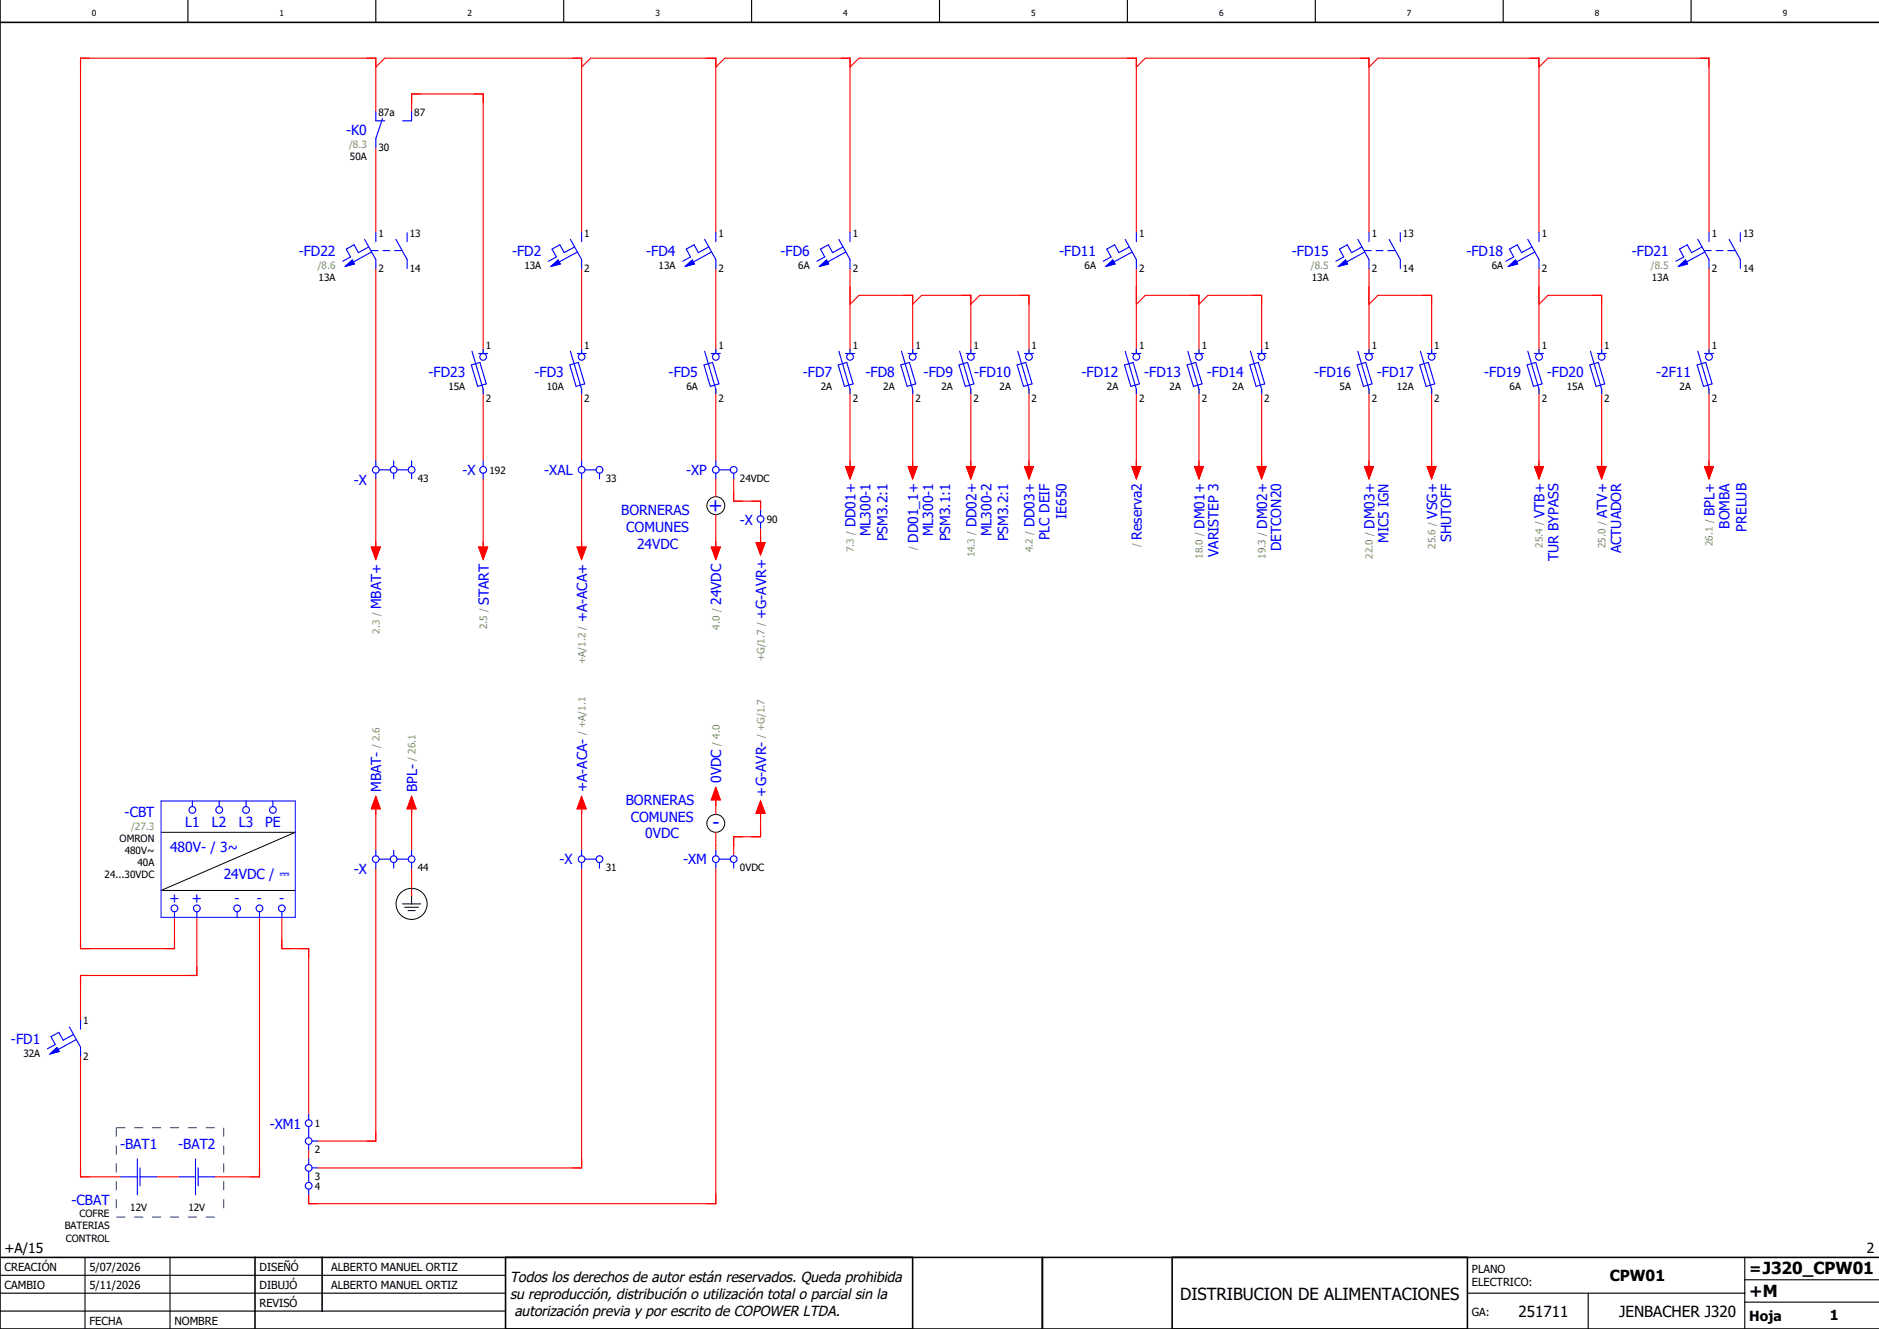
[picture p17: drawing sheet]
<svg xmlns="http://www.w3.org/2000/svg" width="420mm" height="297mm" viewBox="0 0 420 297" stroke-linecap="round" stroke-linejoin="round" font-family="sans-serif">
<defs><g id="words">
<g font-size="4.3" fill="#00f">
<text x="158.4" y="114.5">+</text>
<text x="159.2" y="185.4">-</text>
</g>
<g font-size="3.7">
<text x="263.8" y="290.5">DISTRIBUCION DE ALIMENTACIONES</text>
<text x="391" y="289.8">+M</text>
</g>
<g font-size="3.4">
<text x="359.8" y="286.4">CPW01</text>
<text x="391" y="284.6">=J320_CPW01</text>
<text x="339.4" y="294.4">251711</text>
<text x="361.9" y="294.4">JENBACHER J320</text>
</g>
<g font-size="3.2">
<text x="114" y="286.5">Todos los derechos de autor están reservados. Queda prohibida</text>
<text x="114" y="290.2">su reproducción, distribución o utilización total o parcial sin la</text>
<text x="115" y="294">autorización previa y por escrito de COPOWER LTDA.</text>
</g>
<g font-size="3.1" fill="#00f">
<text x="77.4" y="30.2">-K0</text>
<text x="66.8" y="57.2">-FD22</text>
<text x="114.5" y="57.2">-FD2</text>
<text x="144.5" y="57.2">-FD4</text>
<text x="174.5" y="57.2">-FD6</text>
<text x="236.8" y="57.2">-FD11</text>
<text x="288.8" y="57.2">-FD15</text>
<text x="327.8" y="57.2">-FD18</text>
<text x="364.8" y="57.2">-FD21</text>
<text x="95.8" y="84.2">-FD23</text>
<text x="119.5" y="84.2">-FD3</text>
<text x="149.5" y="84.2">-FD5</text>
<text x="179.5" y="84.2">-FD7</text>
<text x="193.5" y="84.2">-FD8</text>
<text x="206.5" y="84.2">-FD9</text>
<text x="217.8" y="84.2">-FD10</text>
<text x="241.8" y="84.2">-FD12</text>
<text x="255.8" y="84.2">-FD13</text>
<text x="269.8" y="84.2">-FD14</text>
<text x="293.8" y="84.2">-FD16</text>
<text x="307.8" y="84.2">-FD17</text>
<text x="331.8" y="84.2">-FD19</text>
<text x="345.8" y="84.2">-FD20</text>
<text x="370.2" y="84.2">-2F11</text>
<text x="103.4" y="106.2">-X</text>
<text x="121.7" y="106.1">-XAL</text>
<text x="153.4" y="106.1">-XP</text>
<text x="79.1" y="108.3">-X</text>
<text x="138.9" y="115.1">BORNERAS</text>
<text x="140" y="118.9">COMUNES</text>
<text x="165.4" y="117.2">-X</text>
<text x="191.2" y="117.9" transform="rotate(-90 191.2 117.9)">DD01+</text>
<text x="194.6" y="119.8" transform="rotate(-90 194.6 119.8)">ML300-1</text>
<text x="208.6" y="119.8" transform="rotate(-90 208.6 119.8)">ML300-1</text>
<text x="218.2" y="117.9" transform="rotate(-90 218.2 117.9)">DD02+</text>
<text x="221.6" y="119.8" transform="rotate(-90 221.6 119.8)">ML300-2</text>
<text x="231.2" y="117.9" transform="rotate(-90 231.2 117.9)">DD03+</text>
<text x="238.4" y="116" transform="rotate(-90 238.4 116)">IE650</text>
<text x="269.2" y="118.2" transform="rotate(-90 269.2 118.2)">DM01+</text>
<text x="283.2" y="118.2" transform="rotate(-90 283.2 118.2)">DM02+</text>
<text x="307.2" y="118.2" transform="rotate(-90 307.2 118.2)">DM03+</text>
<text x="321.2" y="115.9" transform="rotate(-90 321.2 115.9)">VSG+</text>
<text x="345.2" y="115.8" transform="rotate(-90 345.2 115.8)">VTB+</text>
<text x="359.2" y="115.8" transform="rotate(-90 359.2 115.8)">ATV+</text>
<text x="383.2" y="115.3" transform="rotate(-90 383.2 115.3)">BPL+</text>
<text x="386.6" y="118.1" transform="rotate(-90 386.6 118.1)">BOMBA</text>
<text x="390.4" y="118.8" transform="rotate(-90 390.4 118.8)">PRELUB</text>
<text x="142.4" y="122.6">24VDC</text>
<text x="198.4" y="121" transform="rotate(-90 198.4 121)">PSM3.2:1</text>
<text x="205.2" y="121.3" transform="rotate(-90 205.2 121.3)">DD01_1+</text>
<text x="212.4" y="121" transform="rotate(-90 212.4 121)">PSM3.1:1</text>
<text x="225.4" y="121" transform="rotate(-90 225.4 121)">PSM3.2:1</text>
<text x="234.6" y="120.7" transform="rotate(-90 234.6 120.7)">PLC DEIF</text>
<text x="255.2" y="120.6" transform="rotate(-90 255.2 120.6)">Reserva2</text>
<text x="272.4" y="124.5" transform="rotate(-90 272.4 124.5)">VARISTEP 3</text>
<text x="286.4" y="123.2" transform="rotate(-90 286.4 123.2)">DETCON20</text>
<text x="310.4" y="121.4" transform="rotate(-90 310.4 121.4)">MIC5 IGN</text>
<text x="324.4" y="121.1" transform="rotate(-90 324.4 121.1)">SHUTOFF</text>
<text x="348.4" y="125.4" transform="rotate(-90 348.4 125.4)">TUR BYPASS</text>
<text x="362.4" y="123.7" transform="rotate(-90 362.4 123.7)">ACTUADOR</text>
<text x="85.2" y="136.2" transform="rotate(-90 85.2 136.2)">MBAT+</text>
<text x="109.2" y="135.1" transform="rotate(-90 109.2 135.1)">START</text>
<text x="161.2" y="135.2" transform="rotate(-90 161.2 135.2)">24VDC</text>
<text x="131.2" y="139.1" transform="rotate(-90 131.2 139.1)">+A-ACA+</text>
<text x="171.2" y="138.4" transform="rotate(-90 171.2 138.4)">+G-AVR+</text>
<text x="85.2" y="177" transform="rotate(-90 85.2 177)">MBAT-</text>
<text x="93.2" y="177" transform="rotate(-90 93.2 177)">BPL-</text>
<text x="131.2" y="177" transform="rotate(-90 131.2 177)">+A-ACA-</text>
<text x="139.9" y="179.9">BORNERAS</text>
<text x="161.2" y="175" transform="rotate(-90 161.2 175)">0VDC</text>
<text x="171.2" y="178" transform="rotate(-90 171.2 178)">+G-AVR-</text>
<text x="27.9" y="182.6">-CBT</text>
<text x="41.4" y="184.7">L1</text>
<text x="47.4" y="184.7">L2</text>
<text x="53.4" y="184.7">L3</text>
<text x="59.3" y="184.7">PE</text>
<text x="141" y="183.6">COMUNES</text>
<text x="38" y="190.4">480V- / 3~</text>
<text x="144.2" y="187.4">0VDC</text>
<text x="50" y="196.4">24VDC / ⎓</text>
<text x="79.1" y="195.3">-X</text>
<text x="125.1" y="193.1">-X</text>
<text x="152.7" y="193.1">-XM</text>
<text x="37.9" y="201.7">+</text>
<text x="42.9" y="201.7">+</text>
<text x="52.4" y="201.7">-</text>
<text x="57.4" y="201.7">-</text>
<text x="62.4" y="201.7">-</text>
<text x="2.5" y="233.2">-FD1</text>
<text x="26.8" y="256.9">-BAT1</text>
<text x="39.8" y="256.9">-BAT2</text>
<text x="60.3" y="252.2">-XM1</text>
<text x="16" y="269.2">-CBAT</text>
</g>
<g font-size="3.1">
<text x="1" y="280">+A/15</text>
<text x="417.3" y="280">2</text>
<text x="391" y="295.2">Hoja</text>
<text x="409" y="295">1</text>
</g>
<g font-size="2.5">
<text x="1" y="284">CREACIÓN</text>
<text x="20" y="284">5/07/2026</text>
<text x="58" y="284">DISEÑÓ</text>
<text x="74" y="284">ALBERTO MANUEL ORTIZ</text>
<text x="329" y="284.5">PLANO</text>
<text x="329" y="287.5">ELECTRICO:</text>
<text x="1" y="288">CAMBIO</text>
<text x="20" y="288">5/11/2026</text>
<text x="58" y="292">REVISÓ</text>
<text x="58" y="288">DIBUJÓ</text>
<text x="74" y="288">ALBERTO MANUEL ORTIZ</text>
<text x="329" y="294">GA:</text>
<text x="20" y="296">FECHA</text>
<text x="39" y="296">NOMBRE</text>
</g>
<g font-size="2.2">
<text x="84.6" y="25.9">87a</text>
<text x="92.6" y="25.9">87</text>
<text x="78.2" y="35.8">50A</text>
<text x="84.6" y="33.8">30</text>
<text x="84.6" y="52.9">1</text>
<text x="91.6" y="52.9">13</text>
<text x="130.6" y="52.9">1</text>
<text x="160.6" y="52.9">1</text>
<text x="190.6" y="52.9">1</text>
<text x="254.6" y="52.9">1</text>
<text x="306.6" y="52.9">1</text>
<text x="313.6" y="52.9">13</text>
<text x="344.6" y="52.9">1</text>
<text x="382.6" y="52.9">1</text>
<text x="389.6" y="52.9">13</text>
<text x="71.2" y="62.8">13A</text>
<text x="84.6" y="60.8">2</text>
<text x="91.6" y="60.8">14</text>
<text x="117.2" y="60.1">13A</text>
<text x="130.6" y="60.8">2</text>
<text x="147.2" y="60.1">13A</text>
<text x="160.6" y="60.8">2</text>
<text x="178.4" y="60.1">6A</text>
<text x="190.6" y="60.8">2</text>
<text x="242.4" y="60.1">6A</text>
<text x="254.6" y="60.8">2</text>
<text x="293.2" y="62.8">13A</text>
<text x="306.6" y="60.8">2</text>
<text x="313.6" y="60.8">14</text>
<text x="333.4" y="60.1">6A</text>
<text x="344.6" y="60.8">2</text>
<text x="369.2" y="62.8">13A</text>
<text x="382.6" y="60.8">2</text>
<text x="389.6" y="60.8">14</text>
<text x="108.6" y="77.9">1</text>
<text x="130.6" y="77.9">1</text>
<text x="160.6" y="77.9">1</text>
<text x="190.6" y="77.9">1</text>
<text x="204.6" y="77.9">1</text>
<text x="217.6" y="77.9">1</text>
<text x="230.6" y="77.9">1</text>
<text x="254.6" y="77.9">1</text>
<text x="268.6" y="77.9">1</text>
<text x="282.6" y="77.9">1</text>
<text x="306.6" y="77.9">1</text>
<text x="320.6" y="77.9">1</text>
<text x="344.6" y="77.9">1</text>
<text x="358.6" y="77.9">1</text>
<text x="382.6" y="77.9">1</text>
<text x="100.2" y="87.1">15A</text>
<text x="108.6" y="89.8">2</text>
<text x="122.2" y="87.1">10A</text>
<text x="130.6" y="89.8">2</text>
<text x="153.4" y="87.1">6A</text>
<text x="160.6" y="89.8">2</text>
<text x="183.4" y="87.1">2A</text>
<text x="190.6" y="89.8">2</text>
<text x="197.4" y="87.1">2A</text>
<text x="204.6" y="89.8">2</text>
<text x="210.4" y="87.1">2A</text>
<text x="217.6" y="89.8">2</text>
<text x="223.4" y="87.1">2A</text>
<text x="230.6" y="89.8">2</text>
<text x="247.4" y="87.1">2A</text>
<text x="254.6" y="89.8">2</text>
<text x="261.4" y="87.1">2A</text>
<text x="268.6" y="89.8">2</text>
<text x="275.4" y="87.1">2A</text>
<text x="282.6" y="89.8">2</text>
<text x="299.4" y="87.1">5A</text>
<text x="306.6" y="89.8">2</text>
<text x="312.2" y="87.1">12A</text>
<text x="320.6" y="89.8">2</text>
<text x="337.4" y="87.1">6A</text>
<text x="344.6" y="89.8">2</text>
<text x="350.2" y="87.1">15A</text>
<text x="358.6" y="89.8">2</text>
<text x="375.4" y="87.1">2A</text>
<text x="382.6" y="89.8">2</text>
<text x="93.4" y="107.6">43</text>
<text x="109.4" y="105.9">192</text>
<text x="135.4" y="107.6">33</text>
<text x="165.4" y="107.6">24VDC</text>
<text x="171.4" y="116.9">90</text>
<text x="26.7" y="188.2">OMRON</text>
<text x="27.9" y="190.9">480V~</text>
<text x="23.4" y="196.3">24...30VDC</text>
<text x="30.7" y="193.6">40A</text>
<text x="93.4" y="194.6">44</text>
<text x="135.4" y="194.6">31</text>
<text x="165.4" y="194.6">0VDC</text>
<text x="18.6" y="228.9">1</text>
<text x="5.2" y="236.1">32A</text>
<text x="18.6" y="236.8">2</text>
<text x="70.4" y="251.9">1</text>
<text x="70.4" y="257.6">2</text>
<text x="70.4" y="263.6">3</text>
<text x="70.4" y="265.9">4</text>
<text x="14.5" y="274.8">BATERIAS</text>
<text x="17.8" y="272.1">COFRE</text>
<text x="29.1" y="270.7">12V</text>
<text x="42.1" y="270.7">12V</text>
<text x="14.7" y="277.5">CONTROL</text>
</g>
<g font-size="2.2" fill="#7ca552">
<text x="78" y="33.1">/8.3</text>
<text x="71" y="60.1">/8.6</text>
<text x="293" y="60.1">/8.5</text>
<text x="369" y="60.1">/8.5</text>
<text x="190.9" y="123.4" transform="rotate(-90 190.9 123.4)">7.3 /</text>
<text x="204.9" y="122.9" transform="rotate(-90 204.9 122.9)">/</text>
<text x="217.9" y="124.6" transform="rotate(-90 217.9 124.6)">14.3 /</text>
<text x="230.9" y="123.4" transform="rotate(-90 230.9 123.4)">4.2 /</text>
<text x="254.9" y="122.2" transform="rotate(-90 254.9 122.2)">/</text>
<text x="268.9" y="124.9" transform="rotate(-90 268.9 124.9)">18.0 /</text>
<text x="282.9" y="124.9" transform="rotate(-90 282.9 124.9)">19.3 /</text>
<text x="306.9" y="124.9" transform="rotate(-90 306.9 124.9)">22.0 /</text>
<text x="320.9" y="122.6" transform="rotate(-90 320.9 122.6)">25.6 /</text>
<text x="344.9" y="122.4" transform="rotate(-90 344.9 122.4)">25.4 /</text>
<text x="358.9" y="122.5" transform="rotate(-90 358.9 122.5)">25.0 /</text>
<text x="382.9" y="122" transform="rotate(-90 382.9 122)">26.1 /</text>
<text x="84.9" y="141.6" transform="rotate(-90 84.9 141.6)">2.3 /</text>
<text x="108.9" y="140.6" transform="rotate(-90 108.9 140.6)">2.5 /</text>
<text x="160.9" y="140.7" transform="rotate(-90 160.9 140.7)">4.0 /</text>
<text x="130.9" y="148.4" transform="rotate(-90 130.9 148.4)">+A/1.2 /</text>
<text x="170.9" y="147.8" transform="rotate(-90 170.9 147.8)">+G/1.7 /</text>
<text x="84.9" y="167.2" transform="rotate(-90 84.9 167.2)">/ 2.6</text>
<text x="130.9" y="164.3" transform="rotate(-90 130.9 164.3)">/ +A/1.1</text>
<text x="160.9" y="166.7" transform="rotate(-90 160.9 166.7)">/ 4.0</text>
<text x="170.9" y="165" transform="rotate(-90 170.9 165)">/ +G/1.7</text>
<text x="92.9" y="170" transform="rotate(-90 92.9 170)">/ 26.1</text>
<text x="29.3" y="185.5">/27.3</text>
</g>
<g font-size="1.9">
<text x="20.5" y="3.6">0</text>
<text x="62.5" y="3.6">1</text>
<text x="104.5" y="3.6">2</text>
<text x="146.5" y="3.6">3</text>
<text x="188.5" y="3.6">4</text>
<text x="230.5" y="3.6">5</text>
<text x="272.5" y="3.6">6</text>
<text x="314.5" y="3.6">7</text>
<text x="356.5" y="3.6">8</text>
<text x="398.5" y="3.6">9</text>
</g>
</g></defs>
<g fill="none" stroke="#000" stroke-width=".25">
<path d="M42 0v5M84 0v5M126 0v5M168 0v5M210 0v5M252 0v5M294 0v5M336 0v5M378 0v5M0 285h113M0 293h113M0 289h113"/>
<path d="M19 281v16M38 281v16M328 289h62M355 289v8M390 291h30M390 281v16M390 286h30"/>
</g>
<path d="M0 5h420M0 0v297h420M0 281h420M57 281v16M72 281v12M113 281v16M204 281v16M233 281v16M262 281v16M328 281v16" fill="none" stroke="#000" stroke-width=".35"/>
<g fill="none" stroke="#f00" stroke-width=".25">
<path d="M84 15l2-2h44v39M130 15l2-2h28v39M160 15l2-2h28v39M190 15l2-2h62v39M254 15l2-2h50v39M306 15l2-2h36v39M344 15l2-2h36v39M84 25v-12h-66v199h21v-7M84 33v19M92 25v-4h16v58M84 60v43M130 60v19"/>
<path d="M160 60v19M190 60v19M190 68l2-2h12v13M204 68l2-2h11v13M217 68l2-2h11v13M254 68l2-2h12v13M254 60v19M268 68l2-2h12v13M306 68l2-2h12v13M306 60v19M344 68l2-2h12v13M344 60v19"/>
<path d="M382 60v19M108 87v16M130 87v16M160 87v16M190 87v18M204 87v18M217 87v18M230 87v18M254 87v18M268 87v18M282 87v18M306 87v18"/>
<path d="M320 87v18M344 87v18M358 87v18M382 87v18M84 107v16M108 107v16M130 107v16M160 107v4M160 115v8M164 107v5h6v2M170 118v4M189 104.3h2l-1 2.7z"/>
<path d="M203 104.3h2l-1 2.7zM216 104.3h2l-1 2.7zM229 104.3h2l-1 2.7zM253 104.3h2l-1 2.7zM267 104.3h2l-1 2.7zM281 104.3h2l-1 2.7zM305 104.3h2l-1 2.7zM319 104.3h2l-1 2.7zM343 104.3h2l-1 2.7zM357 104.3h2l-1 2.7zM381 104.3h2l-1 2.7zM83 122.3h2l-1 2.7z"/>
<path d="M107 122.3h2l-1 2.7zM129 122.3h2l-1 2.7zM159 122.3h2l-1 2.7zM169 121.3h2l-1 2.7zM84 178l1 2.7h-2zM92 178l1 2.7h-2zM130 178l1 2.7h-2zM160 178.8v3.2M160 176l1 2.8h-2zM170 179l1 2.8h-2zM84 180.7v9.3M84 194v61h-13"/>
<path d="M92 180.7v9.3M92 193.4v6.9M130 194v67h-59M130 180.7v9.3M160 194v75h-91v-2M160 186v4M170 181.8v5.2h-6v4.3M44 205v13h-26v10M58 205v58h-10M63 205v7h6v37M18 236v27h9M69 257v2"/>
<path d="M35 263h5"/>
</g>
<g fill="none" stroke="#000" stroke-width=".22">
<path d="M36 186h30l-30 13h30M90 202h4M90.5 202.8h3M91.2 203.5h1.5M92 200.3v1.7"/>
<circle cx="160" cy="113" r="2"/>
<circle cx="160" cy="184" r="2"/>
<circle cx="92" cy="202" r="3.5"/>
</g>
<g fill="none" stroke="#00f" stroke-width=".25">
<path d="M84 25v2h2M85.5 26.5l-1.5 4.5v2M92 25v2h-2M77.2 59.5l1.5-1.4 .5 .9zM81.5 53.5l2.5 4.5v2M82.4 55.2l-2.3 1.3-1-1.8-1.7 1 1 1.7-1.8 1M83 56h1.5M83.1 56.3l-4.1 2.2M84 52v2M85.6 56h1.5M88.2 56h1.5M88.5 53.5l2.5 4.5v2"/>
<path d="M91 52v2M123.2 59.5l1.5-1.4 .5 .9zM127.5 53.5l2.5 4.5v2M128.4 55.2l-2.3 1.3-1-1.8-1.7 1 1 1.7-1.8 1M129.1 56.3l-4.1 2.2M130 52v2M153.2 59.5l1.5-1.4 .5 .9zM157.5 53.5l2.5 4.5v2M158.4 55.2l-2.3 1.3-1-1.8-1.7 1 1 1.7-1.8 1M159.1 56.3l-4.1 2.2M160 52v2M183.2 59.5l1.5-1.4 .5 .9z"/>
<path d="M187.5 53.5l2.5 4.5v2M188.4 55.2l-2.3 1.3-1-1.8-1.7 1 1 1.7-1.8 1M189.1 56.3l-4.1 2.2M190 52v2M247.2 59.5l1.5-1.4 .5 .9zM251.5 53.5l2.5 4.5v2M252.4 55.2l-2.3 1.3-1-1.8-1.7 1 1 1.7-1.8 1M253.1 56.3l-4.1 2.2M254 52v2M299.2 59.5l1.5-1.4 .5 .9zM303.5 53.5l2.5 4.5v2M304.4 55.2l-2.3 1.3-1-1.8-1.7 1 1 1.7-1.8 1"/>
<path d="M305 56h1.5M305.1 56.3l-4.1 2.2M306 52v2M307.6 56h1.5M310.2 56h1.5M310.5 53.5l2.5 4.5v2M313 52v2M337.2 59.5l1.5-1.4 .5 .9zM341.5 53.5l2.5 4.5v2M342.4 55.2l-2.3 1.3-1-1.8-1.7 1 1 1.7-1.8 1M343.1 56.3l-4.1 2.2M344 52v2"/>
<path d="M375.2 59.5l1.5-1.4 .5 .9zM379.5 53.5l2.5 4.5v2M380.4 55.2l-2.3 1.3-1-1.8-1.7 1 1 1.7-1.8 1M381 56h1.5M381.1 56.3l-4.1 2.2M382 52v2M383.6 56h1.5M386.2 56h1.5M386.5 53.5l2.5 4.5v2M389 52v2M105.5 78.5l2.5 8.5v1M107 79h2"/>
<path d="M108 78v1M127.5 78.5l2.5 8.5v1M129 79h2M130 78v1M157.5 78.5l2.5 8.5v1M159 79h2M160 78v1M187.5 78.5l2.5 8.5v1M189 79h2M190 78v1M201.5 78.5l2.5 8.5v1M203 79h2"/>
<path d="M204 78v1M214.5 78.5l2.5 8.5v1M216 79h2M217 78v1M227.5 78.5l2.5 8.5v1M229 79h2M230 78v1M251.5 78.5l2.5 8.5v1M253 79h2M254 78v1M265.5 78.5l2.5 8.5v1M267 79h2"/>
<path d="M268 78v1M279.5 78.5l2.5 8.5v1M281 79h2M282 78v1M303.5 78.5l2.5 8.5v1M305 79h2M306 78v1M317.5 78.5l2.5 8.5v1M319 79h2M320 78v1M341.5 78.5l2.5 8.5v1M343 79h2"/>
<path d="M344 78v1M355.5 78.5l2.5 8.5v1M357 79h2M358 78v1M379.5 78.5l2.5 8.5v1M381 79h2M382 78v1M105.4 81.6l1.9-.6 1.4 4.8-1.9 .6zM127.4 81.6l1.9-.6 1.4 4.8-1.9 .6zM157.4 81.6l1.9-.6 1.4 4.8-1.9 .6zM187.4 81.6l1.9-.6 1.4 4.8-1.9 .6zM201.4 81.6l1.9-.6 1.4 4.8-1.9 .6z"/>
<path d="M214.4 81.6l1.9-.6 1.4 4.8-1.9 .6zM227.4 81.6l1.9-.6 1.4 4.8-1.9 .6zM251.4 81.6l1.9-.6 1.4 4.8-1.9 .6zM265.4 81.6l1.9-.6 1.4 4.8-1.9 .6zM279.4 81.6l1.9-.6 1.4 4.8-1.9 .6zM303.4 81.6l1.9-.6 1.4 4.8-1.9 .6zM317.4 81.6l1.9-.6 1.4 4.8-1.9 .6zM341.4 81.6l1.9-.6 1.4 4.8-1.9 .6zM355.3 81.6l2-.6 1.4 4.8-1.9 .6zM379.4 81.6l1.9-.6 1.4 4.8-1.9 .6zM84 103v1.3M84 105.8v1.2"/>
<path d="M84.7 105h2.6M88 103v1.3M88 105.8v1.2M88.8 105h2.4M92 103v1.3M92 105.8v1.2M108 103v1.3M108 105.8v1.2M130 103v1.3M130 105.8v1.2M130.8 105h2.5M134 105.8v1.2"/>
<path d="M160 103v1.3M160 105.8v1.2M160.7 105h2.6M164 105.8v1.2M170 114v1.3M170 116.8v1.2M43 179v1.3M49 179v1.3M55 179v1.3M61 179v1.3M84 190v1.3M84 192.8v1.2"/>
<path d="M84.7 192h2.6M88 190v1.3M88 192.8v1.2M88.8 192h2.4M92 190v1.3M92 192.8v1.2M130 190v1.3M130 192.8v1.2M130.8 192h2.5M134 192.8v1.2M160 190v1.3M160 192.8v1.2"/>
<path d="M160.7 192h2.6M164 192.8v1.2M39 203.7v1.3M44 203.7v1.3M53 203.7v1.3M58 203.7v1.3M63 203.7v1.3M11.2 235.5l1.5-1.4 .5 .9zM15.5 229.5l2.5 4.5v2M16.4 231.2l-2.3 1.3-1-1.8-1.7 1 1 1.7-1.8 1M17.1 232.3l-4.1 2.2M18 228v2"/>
<path d="M30.7 259v8M43.7 259v8M69 249v1.2M69 251.7v2.6M69 255.8v1.2M69 259v1.3M69.8 255h1.2M27 263h3.7M31.3 263h3.7M31.3 261v4M40 263h3.7M44.3 263h3.7"/>
<path d="M44.3 261v4M69 261.8v2.5M69 265.8v1.2M69.8 261h1.2"/>
<circle cx="108" cy="79.7" r=".75"/>
<circle cx="130" cy="79.7" r=".75"/>
<circle cx="160" cy="79.7" r=".75"/>
<circle cx="190" cy="79.7" r=".75"/>
<circle cx="204" cy="79.7" r=".75"/>
<circle cx="217" cy="79.7" r=".75"/>
<circle cx="230" cy="79.7" r=".75"/>
<circle cx="254" cy="79.7" r=".75"/>
<circle cx="268" cy="79.7" r=".75"/>
<circle cx="282" cy="79.7" r=".75"/>
<circle cx="306" cy="79.7" r=".75"/>
<circle cx="320" cy="79.7" r=".75"/>
<circle cx="344" cy="79.7" r=".75"/>
<circle cx="358" cy="79.7" r=".75"/>
<circle cx="382" cy="79.7" r=".75"/>
<circle cx="84" cy="105" r=".75"/>
<circle cx="88" cy="105" r=".75"/>
<circle cx="92" cy="105" r=".75"/>
<circle cx="108" cy="105" r=".75"/>
<circle cx="130" cy="105" r=".75"/>
<circle cx="134" cy="105" r=".75"/>
<circle cx="160" cy="105" r=".75"/>
<circle cx="164" cy="105" r=".75"/>
<circle cx="170" cy="116" r=".75"/>
<circle cx="43" cy="181" r=".75"/>
<circle cx="49" cy="181" r=".75"/>
<circle cx="55" cy="181" r=".75"/>
<circle cx="61" cy="181" r=".75"/>
<circle cx="84" cy="192" r=".75"/>
<circle cx="88" cy="192" r=".75"/>
<circle cx="92" cy="192" r=".75"/>
<circle cx="130" cy="192" r=".75"/>
<circle cx="134" cy="192" r=".75"/>
<circle cx="160" cy="192" r=".75"/>
<circle cx="164" cy="192" r=".75"/>
<circle cx="39" cy="203" r=".75"/>
<circle cx="44" cy="203" r=".75"/>
<circle cx="53" cy="203" r=".75"/>
<circle cx="58" cy="203" r=".75"/>
<circle cx="63" cy="203" r=".75"/>
<circle cx="69" cy="251" r=".75"/>
<circle cx="69" cy="255" r=".75"/>
<circle cx="69" cy="265" r=".75"/>
<circle cx="69" cy="261" r=".75"/>
</g>
<path d="M36 179h30v26h-30z" fill="none" stroke="#00f" stroke-width=".22"/>
<path d="M26 252h24M26 252v20M50 252v20M26 272h24" fill="none" stroke="#008080" stroke-width=".25" stroke-dasharray="2 2" stroke-linecap="butt"/>
<g fill="#00f" stroke="#00f" stroke-width=".22">
<path d="M77.2 59.5l1.5-1.4 .5 .9z"/>
<path d="M123.2 59.5l1.5-1.4 .5 .9z"/>
<path d="M153.2 59.5l1.5-1.4 .5 .9z"/>
<path d="M183.2 59.5l1.5-1.4 .5 .9z"/>
<path d="M247.2 59.5l1.5-1.4 .5 .9z"/>
<path d="M299.2 59.5l1.5-1.4 .5 .9z"/>
<path d="M375.2 59.5l1.5-1.4 .5 .9z"/>
<path d="M11.2 235.5l1.5-1.4 .5 .9z"/>
<path d="M337.2 59.5l1.5-1.4 .5 .9z"/>
</g>
<g fill="#f00" stroke="#f00" stroke-width=".22">
<path d="M83 122.3h2l-1 2.7z"/>
<path d="M84 178l1 2.7h-2z"/>
<path d="M92 178l1 2.7h-2z"/>
<path d="M107 122.3h2l-1 2.7z"/>
<path d="M129 122.3h2l-1 2.7z"/>
<path d="M130 178l1 2.7h-2z"/>
<path d="M160 176l1 2.8h-2z"/>
<path d="M159 122.3h2l-1 2.7z"/>
<path d="M189 104.3h2l-1 2.7z"/>
<path d="M203 104.3h2l-1 2.7z"/>
<path d="M216 104.3h2l-1 2.7z"/>
<path d="M229 104.3h2l-1 2.7z"/>
<path d="M253 104.3h2l-1 2.7z"/>
<path d="M267 104.3h2l-1 2.7z"/>
<path d="M281 104.3h2l-1 2.7z"/>
<path d="M305 104.3h2l-1 2.7z"/>
<path d="M319 104.3h2l-1 2.7z"/>
<path d="M381 104.3h2l-1 2.7z"/>
<path d="M343 104.3h2l-1 2.7z"/>
<path d="M357 104.3h2l-1 2.7z"/>
<path d="M169 121.3h2l-1 2.7z"/>
<path d="M170 179l1 2.8h-2z"/>
</g>
<use href="#words"/>
</svg>
